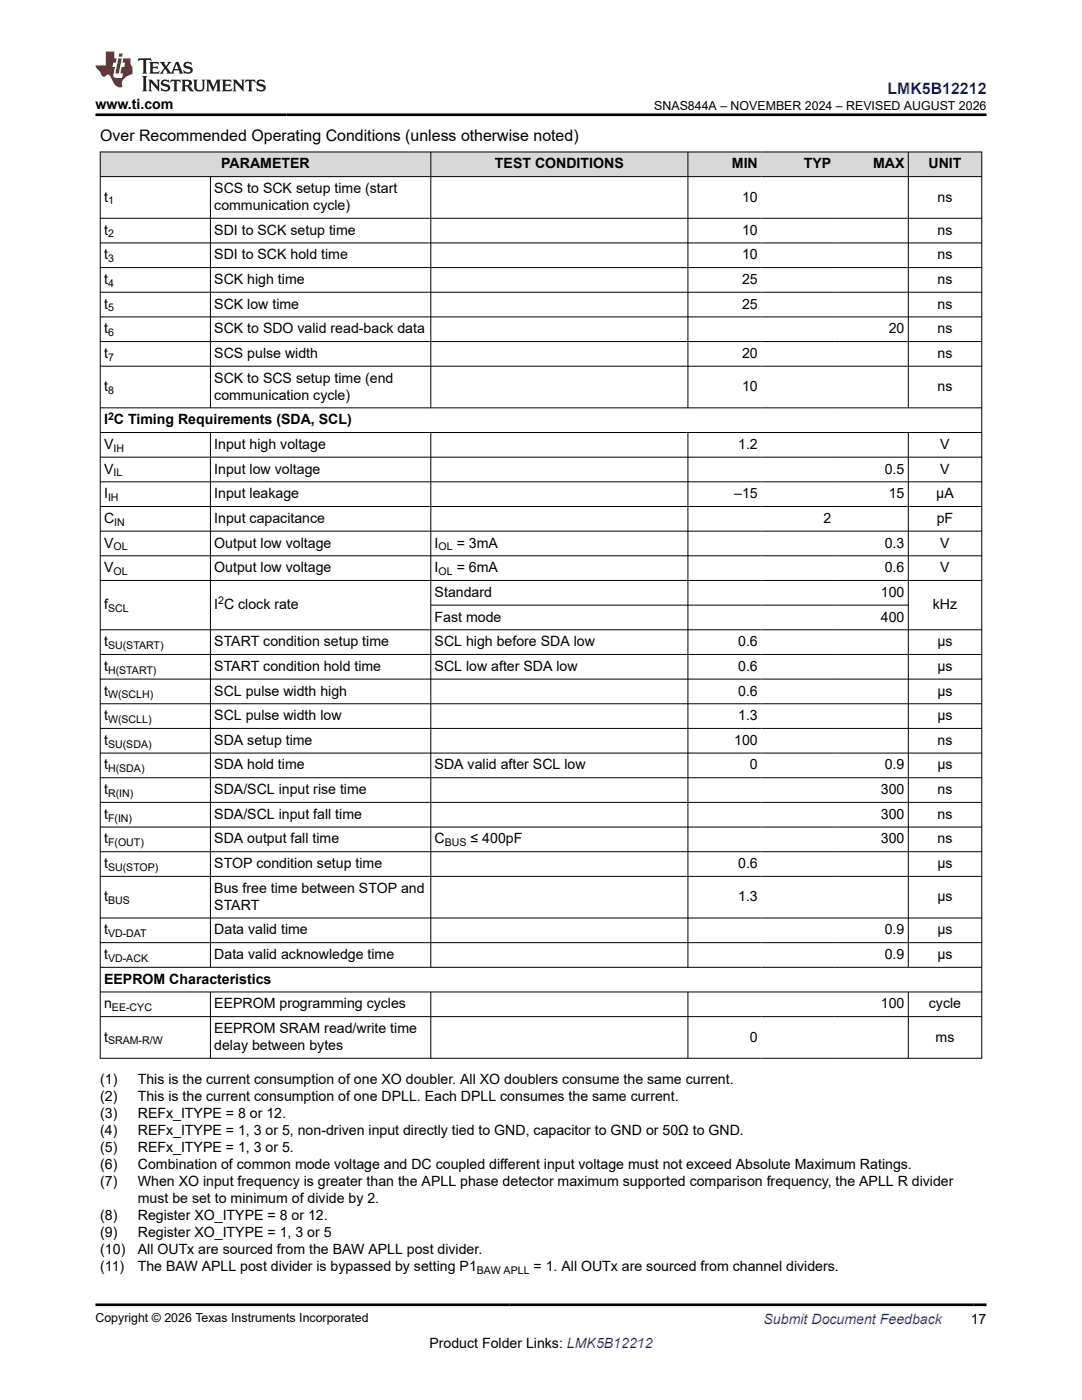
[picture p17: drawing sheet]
<svg xmlns="http://www.w3.org/2000/svg" width="216mm" height="279mm" viewBox="0 0 216 279" stroke-linecap="round" stroke-linejoin="round" font-family="sans-serif">
<defs><g id="words">
<text font-size="3.2" fill="#00f" x="177.1" y="18.7">LMK5B12212</text>
<text font-size="3.2" x="20" y="28.2">Over Recommended Operating Conditions (unless otherwise noted)</text>
<g font-size="2.8">
<text x="19.1" y="21.8">www.ti.com</text>
<text x="44.1" y="33.6">PARAMETER</text>
<text x="98.8" y="33.6">TEST CONDITIONS</text>
<text x="146" y="33.6">MIN</text>
<text x="160.4" y="33.6">TYP</text>
<text x="174.2" y="33.6">MAX</text>
<text x="185.3" y="33.6">UNIT</text>
<text x="20.8" y="40.2">t</text>
<text x="42.8" y="38.5">SCS to SCK setup time (start</text>
<text x="42.8" y="41.9">communication cycle)</text>
<text x="148.1" y="40.2">10</text>
<text x="187.1" y="40.2">ns</text>
<text x="20.8" y="46.8">t</text>
<text x="42.8" y="46.8">SDI to SCK setup time</text>
<text x="148.1" y="46.8">10</text>
<text x="187.1" y="46.8">ns</text>
<text x="20.8" y="51.8">t</text>
<text x="42.8" y="51.8">SDI to SCK hold time</text>
<text x="148.1" y="51.8">10</text>
<text x="187.1" y="51.8">ns</text>
<text x="20.8" y="56.7">t</text>
<text x="42.8" y="56.7">SCK high time</text>
<text x="148.1" y="56.7">25</text>
<text x="187.1" y="56.7">ns</text>
<text x="20.8" y="61.6">t</text>
<text x="42.8" y="61.6">SCK low time</text>
<text x="148.1" y="61.6">25</text>
<text x="187.1" y="61.6">ns</text>
<text x="20.8" y="66.5">t</text>
<text x="20.8" y="71.4">t</text>
<text x="42.8" y="66.5">SCK to SDO valid read-back data</text>
<text x="42.8" y="71.4">SCS pulse width</text>
<text x="148.1" y="71.4">20</text>
<text x="177.3" y="66.5">20</text>
<text x="187.1" y="66.5">ns</text>
<text x="187.1" y="71.4">ns</text>
<text x="42.8" y="76.4">SCK to SCS setup time (end</text>
<text x="20.8" y="78.1">t</text>
<text x="42.8" y="79.7">communication cycle)</text>
<text x="148.1" y="78.1">10</text>
<text x="187.1" y="78.1">ns</text>
<text x="20.8" y="84.7">I C Timing Requirements (SDA, SCL)</text>
<text x="20.8" y="89.6">V</text>
<text x="42.8" y="89.6">Input high voltage</text>
<text x="147.3" y="89.6">1.2</text>
<text x="187.6" y="89.6">V</text>
<text x="20.8" y="94.5">V</text>
<text x="42.8" y="94.5">Input low voltage</text>
<text x="176.6" y="94.5">0.5</text>
<text x="187.6" y="94.5">V</text>
<text x="20.8" y="99.4">I</text>
<text x="42.8" y="99.4">Input leakage</text>
<text x="146.5" y="99.4">–15</text>
<text x="177.3" y="99.4">15</text>
<text x="186.8" y="99.4">µA</text>
<text x="20.8" y="104.4">C</text>
<text x="42.8" y="104.4">Input capacitance</text>
<text x="164.3" y="104.4">2</text>
<text x="186.9" y="104.4">pF</text>
<text x="20.8" y="109.3">V</text>
<text x="42.8" y="109.3">Output low voltage</text>
<text x="86.7" y="109.3">I</text>
<text x="91.1" y="109.3">= 3mA</text>
<text x="176.6" y="109.3">0.3</text>
<text x="187.6" y="109.3">V</text>
<text x="20.8" y="114.2">V</text>
<text x="42.8" y="114.2">Output low voltage</text>
<text x="86.7" y="114.2">I</text>
<text x="86.7" y="119.1">Standard</text>
<text x="91.1" y="114.2">= 6mA</text>
<text x="175.8" y="119.1">100</text>
<text x="176.6" y="114.2">0.6</text>
<text x="187.6" y="114.2">V</text>
<text x="20.8" y="121.6">f</text>
<text x="42.8" y="121.6">I C clock rate</text>
<text x="86.7" y="124">Fast mode</text>
<text x="175.8" y="124">400</text>
<text x="186.1" y="121.6">kHz</text>
<text x="20.8" y="129">t</text>
<text x="42.8" y="129">START condition setup time</text>
<text x="86.7" y="129">SCL high before SDA low</text>
<text x="147.3" y="129">0.6</text>
<text x="187.1" y="129">µs</text>
<text x="20.8" y="133.9">t</text>
<text x="42.8" y="133.9">START condition hold time</text>
<text x="86.7" y="133.9">SCL low after SDA low</text>
<text x="147.3" y="133.9">0.6</text>
<text x="187.1" y="133.9">µs</text>
<text x="20.8" y="138.8">t</text>
<text x="20.8" y="143.7">t</text>
<text x="42.8" y="138.8">SCL pulse width high</text>
<text x="42.8" y="143.7">SCL pulse width low</text>
<text x="147.3" y="138.8">0.6</text>
<text x="147.3" y="143.7">1.3</text>
<text x="187.1" y="138.8">µs</text>
<text x="187.1" y="143.7">µs</text>
<text x="20.8" y="148.6">t</text>
<text x="42.8" y="148.6">SDA setup time</text>
<text x="146.5" y="148.6">100</text>
<text x="187.1" y="148.6">ns</text>
<text x="20.8" y="153.6">t</text>
<text x="42.8" y="153.6">SDA hold time</text>
<text x="86.7" y="153.6">SDA valid after SCL low</text>
<text x="149.7" y="153.6">0</text>
<text x="176.6" y="153.6">0.9</text>
<text x="187.1" y="153.6">µs</text>
<text x="20.8" y="158.5">t</text>
<text x="42.8" y="158.5">SDA/SCL input rise time</text>
<text x="175.8" y="158.5">300</text>
<text x="187.1" y="158.5">ns</text>
<text x="20.8" y="163.4">t</text>
<text x="42.8" y="163.4">SDA/SCL input fall time</text>
<text x="175.8" y="163.4">300</text>
<text x="187.1" y="163.4">ns</text>
<text x="20.8" y="168.3">t</text>
<text x="20.8" y="173.3">t</text>
<text x="42.8" y="168.3">SDA output fall time</text>
<text x="42.8" y="173.3">STOP condition setup time</text>
<text x="86.7" y="168.3">C</text>
<text x="93.9" y="168.3">≤ 400pF</text>
<text x="147.3" y="173.3">0.6</text>
<text x="175.8" y="168.3">300</text>
<text x="187.1" y="173.3">µs</text>
<text x="187.1" y="168.3">ns</text>
<text x="20.8" y="179.9">t</text>
<text x="42.8" y="178.2">Bus free time between STOP and</text>
<text x="147.3" y="179.9">1.3</text>
<text x="187.1" y="179.9">µs</text>
<text x="42.8" y="181.6">START</text>
<text x="20.8" y="186.5">t</text>
<text x="20.8" y="191.4">t</text>
<text x="42.8" y="186.5">Data valid time</text>
<text x="42.8" y="191.4">Data valid acknowledge time</text>
<text x="176.6" y="186.5">0.9</text>
<text x="176.6" y="191.4">0.9</text>
<text x="187.1" y="186.5">µs</text>
<text x="187.1" y="191.4">µs</text>
<text x="20.8" y="196.3">EEPROM Characteristics</text>
<text x="20.8" y="201.2">n</text>
<text x="42.8" y="201.2">EEPROM programming cycles</text>
<text x="175.8" y="201.2">100</text>
<text x="185.4" y="201.2">cycle</text>
<text x="20.8" y="207.9">t</text>
<text x="42.8" y="206.2">EEPROM SRAM read/write time</text>
<text x="42.8" y="209.6">delay between bytes</text>
<text x="149.7" y="207.9">0</text>
<text x="186.7" y="207.9">ms</text>
<text x="20" y="216.4">(1)</text>
<text x="20" y="219.7">(2)</text>
<text x="27.5" y="216.4">This is the current consumption of one XO doubler. All XO doublers consume the same current.</text>
<text x="27.5" y="219.7">This is the current consumption of one DPLL. Each DPLL consumes the same current.</text>
<text x="20" y="223.1">(3)</text>
<text x="20" y="226.5">(4)</text>
<text x="27.5" y="223.1">REFx_ITYPE = 8 or 12.</text>
<text x="27.5" y="226.5">REFx_ITYPE = 1, 3 or 5, non-driven input directly tied to GND, capacitor to GND or 50Ω to GND.</text>
<text x="20" y="229.9">(5)</text>
<text x="20" y="233.3">(6)</text>
<text x="27.5" y="229.9">REFx_ITYPE = 1, 3 or 5.</text>
<text x="27.5" y="233.3">Combination of common mode voltage and DC coupled different input voltage must not exceed Absolute Maximum Ratings.</text>
<text x="20" y="236.7">(7)</text>
<text x="27.5" y="236.7">When XO input frequency is greater than the APLL phase detector maximum supported comparison frequency, the APLL R divider</text>
<text x="20" y="243.4">(8)</text>
<text x="27.5" y="240.1">must be set to minimum of divide by 2.</text>
<text x="27.5" y="243.4">Register XO_ITYPE = 8 or 12.</text>
<text x="20" y="246.8">(9)</text>
<text x="20" y="250.2">(10)</text>
<text x="27.5" y="246.8">Register XO_ITYPE = 1, 3 or 5</text>
<text x="27.5" y="250.2">All OUTx are sourced from the BAW APLL post divider.</text>
<text x="20" y="253.6">(11)</text>
<text x="27.5" y="253.6">The BAW APLL post divider is bypassed by setting P1</text>
<text x="106.5" y="253.6">= 1. All OUTx are sourced from channel dividers.</text>
<text x="85.7" y="269">Product Folder Links: LMK5B12212</text>
<text x="193.7" y="264.2">17</text>
</g>
<text font-size="2.8" fill="#00f" x="152.4" y="264.2">Submit Document Feedback</text>
<g font-size="2.5">
<text x="130.6" y="21.9">SNAS844A – NOVEMBER 2024 – REVISED AUGUST 2026</text>
<text x="19.1" y="263.9">Copyright © 2026 Texas Instruments Incorporated</text>
</g>
<g font-size="2.1">
<text x="21.6" y="40.8">1</text>
<text x="21.6" y="47.4">2</text>
<text x="21.6" y="52.3">3</text>
<text x="21.6" y="57.2">4</text>
<text x="21.6" y="62.2">5</text>
<text x="21.6" y="67.1">6</text>
<text x="21.6" y="72">7</text>
<text x="21.6" y="78.6">8</text>
<text x="21.6" y="83.7">2</text>
<text x="22.6" y="90.2">IH</text>
<text x="22.6" y="95.1">IL</text>
<text x="21.6" y="100">IH</text>
<text x="22.8" y="104.9">IN</text>
<text x="22.6" y="109.8">OL</text>
<text x="87.5" y="109.8">OL</text>
<text x="22.6" y="114.8">OL</text>
<text x="87.5" y="114.8">OL</text>
<text x="21.6" y="122.1">SCL</text>
<text x="43.5" y="120.6">2</text>
<text x="21.6" y="129.5">SU(START)</text>
<text x="21.6" y="134.4">H(START)</text>
<text x="21.6" y="139.4">W(SCLH)</text>
<text x="21.6" y="144.3">W(SCLL)</text>
<text x="21.6" y="149.2">SU(SDA)</text>
<text x="21.6" y="154.1">H(SDA)</text>
<text x="21.6" y="159.1">R(IN)</text>
<text x="21.6" y="164">F(IN)</text>
<text x="21.6" y="168.9">F(OUT)</text>
<text x="21.6" y="173.8">SU(STOP)</text>
<text x="88.8" y="168.9">BUS</text>
<text x="21.6" y="180.4">BUS</text>
<text x="21.6" y="187">VD-DAT</text>
<text x="21.6" y="192">VD-ACK</text>
<text x="22.3" y="201.8">EE-CYC</text>
<text x="21.6" y="208.4">SRAM-R/W</text>
<text x="95.2" y="254.2">BAW APLL</text>
</g>
</g></defs>
<g fill="#d8d8d8">
<path d="M20 30.3h175.9v5h-175.9z" fill-rule="evenodd"/>
<path d="M20.1 30.4h65.8v4.8h-65.8z" fill-rule="evenodd"/>
<path d="M86 30.4h51.2v4.8h-51.2z" fill-rule="evenodd"/>
<path d="M137.3 30.4h14.6v4.8h-14.6z" fill-rule="evenodd"/>
<path d="M151.9 30.4h14.7v4.8h-14.7z" fill-rule="evenodd"/>
<path d="M166.6 30.4h14.6v4.8h-14.6z" fill-rule="evenodd"/>
<path d="M181.3 30.4h14.5v4.8h-14.5z" fill-rule="evenodd"/>
</g>
<g fill="none" stroke="#000" stroke-width=".2">
<path d="M19.9 30.3h176.1M19.9 35.3h176.1M20 30.3v181M42 35.3v46.2M86 30.3v51.2M137.3 30.3v51.2M181.2 30.3v51.2M195.9 30.3v181M19.9 43.6h176.1M19.9 48.5h176.1M19.9 53.4h176.1M19.9 58.3h176.1"/>
<path d="M19.9 63.2h176.1M19.9 68.2h176.1M19.9 73.1h176.1M19.9 81.4h176.1M19.9 86.3h176.1M19.9 91.2h176.1M19.9 96.2h176.1M42 86.3v106.8M86 86.3v106.8M137.3 86.3v106.8M181.2 86.3v106.8M19.9 101.1h176.1"/>
<path d="M19.9 106h176.1M19.9 110.9h176.1M19.9 115.8h176.1M19.9 125.7h176.1M19.9 130.6h176.1M19.9 135.5h176.1M86 120.8h95.3M19.9 140.4h176.1M19.9 145.4h176.1M19.9 150.3h176.1M19.9 155.2h176.1M19.9 160.1h176.1"/>
<path d="M19.9 165.1h176.1M19.9 170h176.1M19.9 174.9h176.1M19.9 183.2h176.1M19.9 188.1h176.1M19.9 193h176.1M19.9 198h176.1M42 198v13.3M86 198v13.3M137.3 198v13.3M181.2 198v13.3M19.9 202.9h176.1"/>
<path d="M19.9 211.2h176.1"/>
</g>
<path d="M27.7 11.6l-.2 .6 .5-.2h.6v.1v2.2l-.2 .4h1l-.2-.4v-2.2v-.1h.5l.5 .2-.1-.6zM29.8 12.4l.2 .3v1.6l-.2 .4h1.9l.1-.6a1.08 1.08 0 0 1-1.3 .2v-.7h.6l.4 .2v-.7l-.4 .2h-.6v-.5l.2-.2a1 1 0 0 1 1 .3l-.1-.5zM31.8 12.4l1 1.1-1 1.2h.9l-.2-.2 .4-.8 .5 .8-.2 .2h1.6l-.2-.2 .1-.5h1l.1 .5-.1 .2h.9l-.2-.4-.8-1.9h-.5l-1 2.1-.8-1.1 .9-1h-.8l.2 .2-.5 .6-.3-.6 .1-.2zM35.2 12.8l.4 1h-.8zM36.8 12.5a.65 .65 0 0 0-.2 .7 .65 .65 0 0 0 .6 .5l.7 .1 .1 .3a.79 .79 0 0 1-.7 .4 .79 .79 0 0 1-.7-.5l.1 .7 .2-.1a.93 .93 0 0 0 1.1 0 .93 .93 0 0 0 .4-.9 1.46 1.46 0 0 0-1.2-.6l-.1-.3a1.09 1.09 0 0 1 1.2 .2l-.2-.6-.1 .1-.6-.2zM28.4 15.2l.2 .4v2.2l-.2 .4h1l-.2-.4v-2.2l.2-.4zM29.6 15.9l.2 .4v1.5l-.2 .4h.8l-.3-.4v-1.3l1.7 1.8v-2l.2-.4h-.8l.2 .2 .1 1.1-1.2-1.3zM32.3 16a.65 .65 0 0 0-.2 .8 .65 .65 0 0 0 .7 .4l.6 .2 .1 .2a.79 .79 0 0 1-.7 .4 .79 .79 0 0 1-.7-.5l.1 .7 .2-.1a.93 .93 0 0 0 1.1 .1 .93 .93 0 0 0 .4-1 1.46 1.46 0 0 0-1.2-.5l-.1-.4a1.09 1.09 0 0 1 1.2 .2l-.2-.6-.1 .1-.6-.1zM34.1 15.9l-.1 .6a.63 .63 0 0 1 .7-.3l.1 1.6-.3 .4h1l-.2-.4v-1.6a.66 .66 0 0 1 .8 .3l-.1-.6zM36.2 15.9l.2 .4v1.5l-.2 .4h.9l-.2-.2v-.7h.5l.1 .2a.79 .79 0 0 0 1.2 .6l-1-.9a.61 .61 0 0 0 .6-.6 .61 .61 0 0 0-.5-.7zM36.9 16.2h.2a.47 .47 0 0 1 .5 .1 .47 .47 0 0 1 .1 .5l-.2 .1-.6 .1zM38.5 15.9l.2 .2a2.27 2.27 0 0 0 .4 2 1.04 1.04 0 0 0 1.7-.7v-1.3l.2-.2h-.8l.2 .4v1.1a.6 .6 0 0 1-.6 .6 .6 .6 0 0 1-.6-.6v-1.1l.3-.4zM41.1 15.9l.2 .4v1.5l-.2 .4h.7l-.2-.4v-1.4l.9 1.9 .8-1.9v1.4l-.2 .4h1l-.3-.4v-1.5l.3-.4h-.8l-.7 1.5-.7-1.5zM44.3 15.9l.2 .4v1.5l-.2 .4h1.9l.1-.6a1.09 1.09 0 0 1-1.3 .2v-.7h.6l.4 .2v-.6l-.4 .2h-.6v-.6l.2-.1a1.01 1.01 0 0 1 1 .3l-.1-.6zM46.4 15.9l.3 .4v1.5l-.3 .4h.8l-.2-.4v-1.3l1.6 1.8v-2l.2-.4h-.7l.2 .2v1.1l-1.2-1.3zM49 15.9l-.1 .6a.63 .63 0 0 1 .8-.3v1.6l-.3 .4h1l-.2-.4v-1.6a.66 .66 0 0 1 .8 .3l-.1-.6zM51.4 16a.65 .65 0 0 0-.2 .8 .65 .65 0 0 0 .6 .4l.6 .2 .2 .2a.79 .79 0 0 1-.8 .4 .79 .79 0 0 1-.6-.5l.1 .7 .2-.1a.93 .93 0 0 0 1 .1 .93 .93 0 0 0 .5-1 1.46 1.46 0 0 0-1.3-.5l-.1-.4a1.09 1.09 0 0 1 1.3 .2l-.2-.6-.2 .1-.5-.1z" fill="#231f20"/>
<path d="M21.1 10.3v2.7h-2v.4l.9 1a.95 .95 0 0 0 .9 .9 .59 .59 0 0 1 .6-.4 .59 .59 0 0 1 .5 .3l.4 .8a1.59 1.59 0 0 0 2.1 1.4 1.61 1.61 0 0 1 1-2.3l1-.3-.1-1.5a1.59 1.59 0 0 1-.4-1.7h-1.4l-.2 .9h.5l-.1 .9h-.5l-.2 .9v.3l.4 .1-.2 .9h-.6a.73 .73 0 0 1-1.1-.7l.3-1.5h-.5l.2-.9h.5l.2-.9h-.5v-1.3zM23.6 11.6l-.6 3.1h.7l.6-3.1zM23.8 10.7l-.1 .6h.7l.1-.6z" fill="#ed1c24"/>
<path d="M19.1 22.9h177.8M19.1 260.4h177.8" fill="none" stroke="#000" stroke-width=".53"/>
<use href="#words"/>
</svg>
